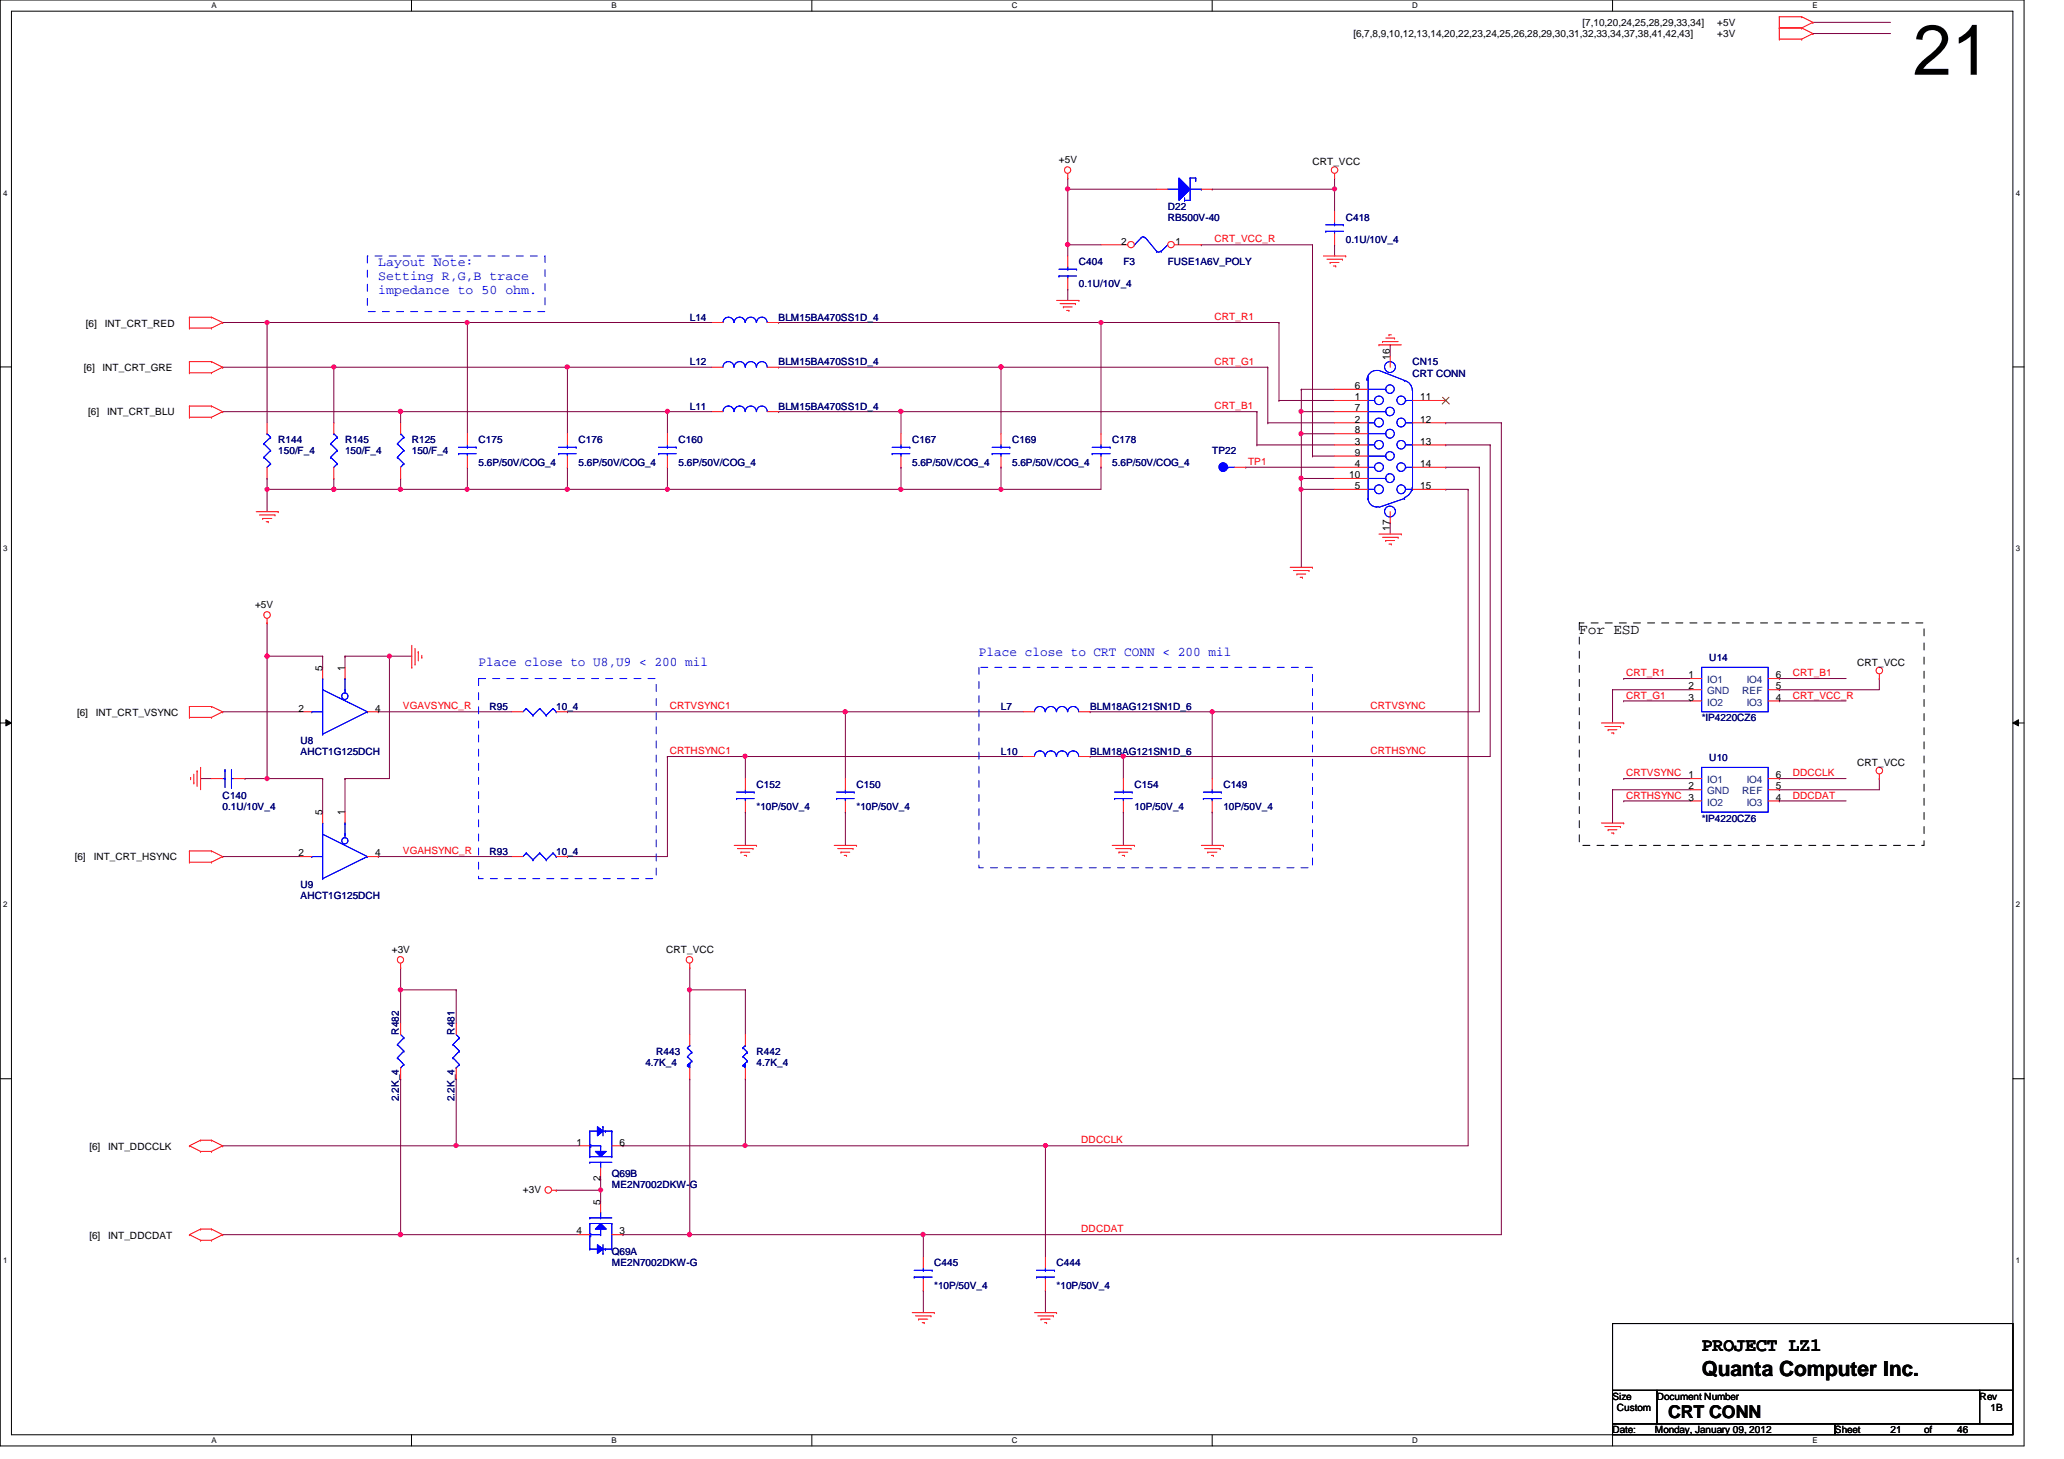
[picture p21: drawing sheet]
<svg xmlns="http://www.w3.org/2000/svg" width="297mm" height="210mm" viewBox="0 0 297 210" stroke-linecap="round" stroke-linejoin="round" font-family="sans-serif">
<defs><g id="words">
<text font-size="10.2" x="275.3" y="10.8">21</text>
<text font-size="3" x="244.9" y="198">Quanta Computer Inc.</text>
<text font-size="2.7" x="244.9" y="194.3">PROJECT LZ1</text>
<text font-size="2.5" x="240.1" y="204">CRT CONN</text>
<text font-size="2.1" x="227.3" y="91.2">For ESD</text>
<g font-size="1.9" fill="#00f">
<text x="54.4" y="38.3">Layout Note:</text>
<text x="54.4" y="40.3">Setting R,G,B trace</text>
<text x="54.4" y="42.3">impedance to 50 ohm.</text>
<text x="68.9" y="95.9">Place close to U8,U9 &lt; 200 mil</text>
<text x="140.9" y="94.3">Place close to CRT CONN &lt; 200 mil</text>
</g>
<g font-size="1.4">
<text x="194.8" y="5.4">[6,7,8,9,10,12,13,14,20,22,23,24,25,26,28,29,30,31,32,33,34,37,38,41,42,43]</text>
<text x="227.8" y="3.8">[7,10,20,24,25,28,29,33,34]</text>
<text x="247.1" y="3.8">+5V</text>
<text x="247.1" y="5.4">+3V</text>
<text x="152.4" y="23.5">+5V</text>
<text x="188.9" y="23.7">CRT_VCC</text>
<text x="161.4" y="35.2">2</text>
<text x="169.2" y="35.2">1</text>
<text x="12.4" y="47">[6]</text>
<text x="15.1" y="47">INT_CRT_RED</text>
<text x="12.1" y="53.4">[6]</text>
<text x="14.8" y="53.4">INT_CRT_GRE</text>
<text x="200" y="51.7" transform="rotate(-90 200 51.7)">16</text>
<text x="12.7" y="59.8">[6]</text>
<text x="15.4" y="59.8">INT_CRT_BLU</text>
<text x="195" y="57.6">1</text>
<text x="195" y="56">6</text>
<text x="195" y="59.2">7</text>
<text x="204.4" y="57.6">11</text>
<text x="195" y="60.8">2</text>
<text x="195" y="64">3</text>
<text x="195" y="62.4">8</text>
<text x="195" y="65.6">9</text>
<text x="204.4" y="64">13</text>
<text x="204.4" y="60.8">12</text>
<text x="194.2" y="68.8">10</text>
<text x="195" y="67.2">4</text>
<text x="195" y="70.4">5</text>
<text x="204.4" y="70.4">15</text>
<text x="204.4" y="67.2">14</text>
<text x="200" y="76.3" transform="rotate(-90 200 76.3)">17</text>
<text x="36.7" y="87.5">+5V</text>
<text x="267.3" y="95.8">CRT_VCC</text>
<text x="46.4" y="96.5" transform="rotate(-90 46.4 96.5)">5</text>
<text x="49.6" y="96.5" transform="rotate(-90 49.6 96.5)">1</text>
<text x="243" y="97.6">1</text>
<text x="243" y="100.8">3</text>
<text x="243" y="99.2">2</text>
<text x="255.6" y="100.8">4</text>
<text x="255.6" y="97.6">6</text>
<text x="255.6" y="99.2">5</text>
<text x="11.1" y="103">[6]</text>
<text x="13.8" y="103">INT_CRT_VSYNC</text>
<text x="43" y="102.4">2</text>
<text x="54" y="102.4">4</text>
<text x="243" y="112">1</text>
<text x="243" y="113.6">2</text>
<text x="255.6" y="112">6</text>
<text x="255.6" y="113.6">5</text>
<text x="267.3" y="110.2">CRT_VCC</text>
<text x="46.4" y="117.3" transform="rotate(-90 46.4 117.3)">5</text>
<text x="49.6" y="117.3" transform="rotate(-90 49.6 117.3)">1</text>
<text x="255.6" y="115.2">4</text>
<text x="10.7" y="123.8">[6]</text>
<text x="13.5" y="123.8">INT_CRT_HSYNC</text>
<text x="43" y="123.2">2</text>
<text x="54" y="123.2">4</text>
<text x="56.4" y="137.1">+3V</text>
<text x="95.9" y="137.1">CRT_VCC</text>
<text x="12.9" y="165.4">[6]</text>
<text x="15.6" y="165.4">INT_DDCCLK</text>
<text x="83" y="164.8">1</text>
<text x="89.2" y="164.8">6</text>
<text x="75.3" y="171.6">+3V</text>
<text x="86.4" y="173.3" transform="rotate(-90 86.4 173.3)">5</text>
<text x="86.4" y="169.9" transform="rotate(-90 86.4 169.9)">2</text>
<text x="12.9" y="178.2">[6]</text>
<text x="15.6" y="178.2">INT_DDCDAT</text>
<text x="83" y="177.6">4</text>
<text x="89.2" y="177.6">3</text>
<text x="232.1" y="201.4">Size</text>
<text x="232.7" y="203">Custom</text>
<text x="238.5" y="201.4">Document Number</text>
<text x="284.9" y="201.4">Rev</text>
<text x="286.5" y="203">1B</text>
<text x="232.1" y="206.2">Date:</text>
<text x="238.2" y="206.2">Monday, January 09, 2012</text>
<text x="264.1" y="206.2">Sheet</text>
<text x="272.1" y="206.2">21</text>
<text x="276.9" y="206.2">of</text>
<text x="281.7" y="206.2">46</text>
</g>
<g font-size="1.4" fill="#000080">
<text x="168.1" y="30.2">D22</text>
<text x="168.1" y="31.7">RB500V-40</text>
<text x="193.7" y="31.7">C418</text>
<text x="193.7" y="35">0.1U/10V_4</text>
<text x="155.3" y="38.2">C404</text>
<text x="155.3" y="41.4">0.1U/10V_4</text>
<text x="161.7" y="38.2">F3</text>
<text x="168.1" y="38.2">FUSE1A6V_POLY</text>
<text x="99.3" y="46.2">L14</text>
<text x="112.1" y="46.2">BLM15BA470SS1D_4</text>
<text x="99.3" y="52.6">L12</text>
<text x="112.1" y="52.6">BLM15BA470SS1D_4</text>
<text x="203.3" y="52.6">CN15</text>
<text x="99.3" y="59">L11</text>
<text x="112.1" y="59">BLM15BA470SS1D_4</text>
<text x="203.3" y="54.2">CRT CONN</text>
<text x="40" y="63.8">R144</text>
<text x="40" y="65.4">150/F_4</text>
<text x="49.7" y="63.8">R145</text>
<text x="49.7" y="65.4">150/F_4</text>
<text x="59.3" y="63.8">R125</text>
<text x="59.3" y="65.4">150/F_4</text>
<text x="68.9" y="63.8">C175</text>
<text x="83.3" y="63.8">C176</text>
<text x="97.7" y="63.8">C160</text>
<text x="131.3" y="63.8">C167</text>
<text x="145.7" y="63.8">C169</text>
<text x="160.1" y="63.8">C178</text>
<text x="174.5" y="65.4">TP22</text>
<text x="68.9" y="67">5.6P/50V/COG_4</text>
<text x="83.3" y="67">5.6P/50V/COG_4</text>
<text x="97.7" y="67">5.6P/50V/COG_4</text>
<text x="131.3" y="67">5.6P/50V/COG_4</text>
<text x="145.7" y="67">5.6P/50V/COG_4</text>
<text x="160.1" y="67">5.6P/50V/COG_4</text>
<text x="246" y="95.1">U14</text>
<text x="43.3" y="107">U8</text>
<text x="70.4" y="102.2">R95</text>
<text x="80" y="102.2">10_4</text>
<text x="144.1" y="102.2">L7</text>
<text x="156.9" y="102.2">BLM18AG121SN1D_6</text>
<text x="244.9" y="103.8">*IP4220CZ6</text>
<text x="43.3" y="108.6">AHCT1G125DCH</text>
<text x="108.9" y="113.4">C152</text>
<text x="123.3" y="113.4">C150</text>
<text x="144.1" y="108.6">L10</text>
<text x="156.9" y="108.6">BLM18AG121SN1D_6</text>
<text x="163.3" y="113.4">C154</text>
<text x="176.1" y="113.4">C149</text>
<text x="246" y="109.5">U10</text>
<text x="32" y="115">C140</text>
<text x="32" y="116.6">0.1U/10V_4</text>
<text x="108.9" y="116.6">*10P/50V_4</text>
<text x="123.3" y="116.6">*10P/50V_4</text>
<text x="163.3" y="116.6">10P/50V_4</text>
<text x="176.1" y="116.6">10P/50V_4</text>
<text x="244.9" y="118.2">*IP4220CZ6</text>
<text x="70.4" y="123">R93</text>
<text x="80" y="123">10_4</text>
<text x="43.3" y="127.8">U9</text>
<text x="43.3" y="129.4">AHCT1G125DCH</text>
<text x="57.4" y="148.8" transform="rotate(-90 57.4 148.8)">R482</text>
<text x="65.4" y="148.8" transform="rotate(-90 65.4 148.8)">R481</text>
<text x="92.9" y="153.4">4.7K_4</text>
<text x="94.4" y="151.8">R443</text>
<text x="108.9" y="151.8">R442</text>
<text x="108.9" y="153.4">4.7K_4</text>
<text x="57.4" y="158.4" transform="rotate(-90 57.4 158.4)">2.2K_4</text>
<text x="65.4" y="158.4" transform="rotate(-90 65.4 158.4)">2.2K_4</text>
<text x="88.1" y="169.4">Q69B</text>
<text x="88.1" y="171">ME2N7002DKW-G</text>
<text x="88.1" y="180.6">Q69A</text>
<text x="88.1" y="182.2">ME2N7002DKW-G</text>
<text x="134.4" y="182.2">C445</text>
<text x="134.4" y="185.4">*10P/50V_4</text>
<text x="152.1" y="182.2">C444</text>
<text x="152.1" y="185.4">*10P/50V_4</text>
</g>
<g font-size="1.4" fill="#f00">
<text x="174.8" y="34.9">CRT_VCC_R</text>
<text x="174.8" y="46.1">CRT_R1</text>
<text x="174.8" y="52.5">CRT_G1</text>
<text x="174.8" y="58.9">CRT_B1</text>
<text x="179.6" y="66.9">TP1</text>
<text x="234" y="100.5">CRT_G1</text>
<text x="234" y="97.3">CRT_R1</text>
<text x="258" y="97.3">CRT_B1</text>
<text x="258" y="100.5">CRT_VCC_R</text>
<text x="58" y="102.1">VGAVSYNC_R</text>
<text x="96.4" y="102.1">CRTVSYNC1</text>
<text x="197.2" y="102.1">CRTVSYNC</text>
<text x="96.4" y="108.5">CRTHSYNC1</text>
<text x="197.2" y="108.5">CRTHSYNC</text>
<text x="234" y="111.7">CRTVSYNC</text>
<text x="258" y="111.7">DDCCLK</text>
<text x="234" y="114.9">CRTHSYNC 3</text>
<text x="258" y="114.9">DDCDAT</text>
<text x="58" y="122.9">VGAHSYNC_R</text>
<text x="155.6" y="164.5">DDCCLK</text>
<text x="155.6" y="177.3">DDCDAT</text>
</g>
<g font-size="1.4" fill="#004080">
<text x="245.7" y="98.3">IO1</text>
<text x="245.7" y="101.5">IO2</text>
<text x="245.7" y="99.9">GND</text>
<text x="250.7" y="99.9">REF</text>
<text x="251.4" y="101.5">IO3</text>
<text x="251.4" y="98.3">IO4</text>
<text x="245.7" y="112.7">IO1</text>
<text x="251.4" y="112.7">IO4</text>
<text x="245.7" y="115.9">IO2</text>
<text x="245.7" y="114.3">GND</text>
<text x="250.7" y="114.3">REF</text>
<text x="251.4" y="115.9">IO3</text>
</g>
<g font-size="1.1">
<text x="30.4" y="1.1">A</text>
<text x="88" y="1.1">B</text>
<text x="145.6" y="1.1">C</text>
<text x="203.2" y="1.1">D</text>
<text x="260.9" y="1.1">E</text>
<text x=".5" y="28.2">4</text>
<text x="290.1" y="28.2">4</text>
<text x=".5" y="79.3">3</text>
<text x="290.1" y="79.3">3</text>
<text x=".5" y="130.6">2</text>
<text x="290.1" y="130.6">2</text>
<text x=".5" y="181.7">1</text>
<text x="290.1" y="181.7">1</text>
<text x="30.4" y="207.6">A</text>
<text x="88" y="207.6">B</text>
<text x="145.6" y="207.6">C</text>
<text x="203.2" y="207.6">D</text>
<text x="260.9" y="207.6">E</text>
</g>
</g></defs>
<path d="M0 0h291.3v208h-291.3zM1.6 1.6h288.1v204.8h-288.1z" fill="none" stroke="#000" stroke-width=".14"/>
<g fill="#fff">
<path d="M30.4 .2h.8v1.2h-.8z"/>
<path d="M30.4 206.6h.8v1.2h-.8z"/>
</g>
<path d="M59.2 0v1.6M59.2 206.4v1.6" fill="none" stroke="#000" stroke-width=".14"/>
<g fill="#fff">
<path d="M88 .2h.7v1.2h-.7z"/>
<path d="M88 206.6h.7v1.2h-.7z"/>
</g>
<path d="M116.8 0v1.6M116.8 206.4v1.6" fill="none" stroke="#000" stroke-width=".14"/>
<g fill="#fff">
<path d="M145.6 .2h.8v1.2h-.8z"/>
<path d="M145.6 206.6h.8v1.2h-.8z"/>
</g>
<path d="M174.5 0v1.6M174.5 206.4v1.6" fill="none" stroke="#000" stroke-width=".14"/>
<g fill="#fff">
<path d="M203.2 .2h.8v1.2h-.8z"/>
<path d="M203.2 206.6h.8v1.2h-.8z"/>
</g>
<path d="M232.1 0v1.6M232.1 206.4v1.6" fill="none" stroke="#000" stroke-width=".14"/>
<g fill="#fff">
<path d="M260.9 .2h.7v1.2h-.7z"/>
<path d="M260.9 206.6h.7v1.2h-.7z"/>
<path d="M.5 27.2h.6v1.2h-.6z"/>
<path d="M290.1 27.2h.6v1.2h-.6z"/>
<path d="M.5 78.4h.6v1.1h-.6z"/>
<path d="M290.1 78.4h.6v1.1h-.6z"/>
</g>
<path d="M0 52.8h1.6M289.7 52.8h1.6" fill="none" stroke="#000" stroke-width=".14"/>
<g fill="#fff">
<path d="M.5 129.6h.6v1.2h-.6z"/>
<path d="M290.1 129.6h.6v1.2h-.6z"/>
</g>
<path d="M0 104h1.6M.8 103.5l.8 .5-.8 .4zM289.7 104l.8-.5v.9zM289.7 104h1.6" fill="none" stroke="#000" stroke-width=".14"/>
<path d="M.8 103.5l.8 .5-.8 .4zM289.7 104l.8-.5v.9z" fill="#000"/>
<g fill="#fff">
<path d="M.5 180.8h.6v1.1h-.6z"/>
<path d="M290.1 180.8h.6v1.1h-.6z"/>
</g>
<path d="M0 155.2h1.6M289.7 155.2h1.6" fill="none" stroke="#000" stroke-width=".14"/>
<g fill="none" stroke="#800040" stroke-width=".14">
<path d="M112.1 52.8h.1M112.1 52.8h32M182.5 52.8h.1M182.5 52.8v8M38.4 68.8h.1M38.4 68.8v1.6M57.7 70.4h.1M57.7 70.4h9.6M129.7 67.2h.1M129.7 67.2v3.2M99.3 155.2h.1M99.3 155.2v22.4"/>
<path d="M107.3 142.4h.1M107.3 142.4v6.4M89.7 164.8h.1M89.7 164.8h17.6"/>
</g>
<circle cx="57.6" cy="70.4" r=".31" fill="#f0f"/>
<circle cx="57.6" cy="70.4" r=".31" fill="none" stroke="#f0f" stroke-width=".14"/>
<path d="M129.7 59.2h.1M129.7 59.2h51.2M180.9 59.2h.1M180.9 59.2v4.8M187.3 56h.1M187.3 56h4.8" fill="none" stroke="#800040" stroke-width=".14"/>
<circle cx="129.6" cy="59.2" r=".31" fill="#f0f"/>
<circle cx="129.6" cy="59.2" r=".31" fill="none" stroke="#f0f" stroke-width=".14"/>
<g fill="none" stroke="#800040" stroke-width=".14">
<path d="M112.1 46.4h.1M112.1 46.4h72M158.5 46.4h.1M48 68.8h.1M48 68.8v1.6M57.7 68.8h.1M57.7 68.8v1.6M67.3 67.2h.1M67.3 67.2v3.2M81.7 70.4h.1M96.1 67.2h.1M96.1 67.2v3.2h-14.4"/>
<path d="M144.1 67.2h.1M144.1 67.2v3.2M158.5 67.2h.1M158.5 67.2v3.2M180.9 64h.1M180.9 64h11.2M187.3 70.4h.1M187.3 70.4v11.2M89.7 177.6h.1M89.7 177.6h9.6"/>
</g>
<circle cx="187.2" cy="70.4" r=".3" fill="#f0f"/>
<circle cx="187.2" cy="70.4" r=".3" fill="none" stroke="#f0f" stroke-width=".14"/>
<path d="M67.3 70.4h.1M67.3 70.4h14.4" fill="none" stroke="#800040" stroke-width=".14"/>
<circle cx="67.2" cy="70.4" r=".3" fill="#f0f"/>
<circle cx="67.2" cy="70.4" r=".3" fill="none" stroke="#f0f" stroke-width=".14"/>
<path d="M158.5 46.4h.1M158.5 46.4v16" fill="none" stroke="#800040" stroke-width=".14"/>
<circle cx="158.5" cy="46.4" r=".3" fill="#f0f"/>
<circle cx="158.5" cy="46.4" r=".3" fill="none" stroke="#f0f" stroke-width=".14"/>
<path d="M67.3 46.4h.1M67.3 46.4h35.1" fill="none" stroke="#800040" stroke-width=".14"/>
<circle cx="67.2" cy="46.4" r=".3" fill="#f0f"/>
<circle cx="67.2" cy="46.4" r=".3" fill="none" stroke="#f0f" stroke-width=".14"/>
<path d="M144.1 52.8h.1M144.1 52.8v9.6" fill="none" stroke="#800040" stroke-width=".14"/>
<circle cx="144.1" cy="52.8" r=".3" fill="#f0f"/>
<circle cx="144.1" cy="52.8" r=".3" fill="none" stroke="#f0f" stroke-width=".14"/>
<path d="M81.7 52.8h.1M81.7 52.8h20.7" fill="none" stroke="#800040" stroke-width=".14"/>
<circle cx="81.6" cy="52.8" r=".31" fill="#f0f"/>
<circle cx="81.6" cy="52.8" r=".31" fill="none" stroke="#f0f" stroke-width=".14"/>
<path d="M96.1 59.2h.1M96.1 59.2h6.3M129.7 59.2h.1M129.7 59.2v3.2" fill="none" stroke="#800040" stroke-width=".14"/>
<circle cx="96.1" cy="59.2" r=".3" fill="#f0f"/>
<circle cx="96.1" cy="59.2" r=".3" fill="none" stroke="#f0f" stroke-width=".14"/>
<path d="M144.1 52.8h.1M144.1 52.8h38.4" fill="none" stroke="#800040" stroke-width=".14"/>
<circle cx="144.1" cy="52.8" r=".3" fill="#f0f"/>
<circle cx="144.1" cy="52.8" r=".3" fill="none" stroke="#f0f" stroke-width=".14"/>
<path d="M38.4 70.4h.1M38.4 70.4v3.2M48 70.4h.1M48 70.4h9.7" fill="none" stroke="#800040" stroke-width=".14"/>
<circle cx="48" cy="70.4" r=".3" fill="#f0f"/>
<circle cx="48" cy="70.4" r=".3" fill="none" stroke="#f0f" stroke-width=".14"/>
<path d="M112.1 59.2h.1M112.1 59.2h17.6M99.3 142.4h.1M99.3 142.4v6.4M86.4 171.2h.1M86.4 169.6h.1M86.4 169.6v3.2" fill="none" stroke="#800040" stroke-width=".14"/>
<circle cx="86.4" cy="171.2" r=".3" fill="#f0f"/>
<circle cx="86.4" cy="171.2" r=".3" fill="none" stroke="#f0f" stroke-width=".14"/>
<path d="M99.3 139.2h.1M99.3 139.2v3.2M99.3 142.4h.1M99.3 142.4h8" fill="none" stroke="#800040" stroke-width=".14"/>
<circle cx="99.2" cy="142.4" r=".3" fill="#f0f"/>
<circle cx="99.2" cy="142.4" r=".3" fill="none" stroke="#f0f" stroke-width=".14"/>
<path d="M129.7 70.4h.1M129.7 70.4h28.8M144.1 70.4h.1" fill="none" stroke="#800040" stroke-width=".14"/>
<circle cx="144.1" cy="70.4" r=".3" fill="#f0f"/>
<circle cx="144.1" cy="70.4" r=".3" fill="none" stroke="#f0f" stroke-width=".14"/>
<circle cx="129.6" cy="70.4" r=".31" fill="#f0f"/>
<circle cx="129.6" cy="70.4" r=".31" fill="none" stroke="#f0f" stroke-width=".14"/>
<path d="M96.1 70.4h.1M96.1 70.4h33.6" fill="none" stroke="#800040" stroke-width=".14"/>
<circle cx="96.1" cy="70.4" r=".3" fill="#f0f"/>
<circle cx="96.1" cy="70.4" r=".3" fill="none" stroke="#f0f" stroke-width=".14"/>
<path d="M38.4 70.4h.1M38.4 70.4h9.6M80 171.2h.1M80 171.2h6.4" fill="none" stroke="#800040" stroke-width=".14"/>
<circle cx="48" cy="70.4" r=".3" fill="#f0f"/>
<circle cx="48" cy="70.4" r=".3" fill="none" stroke="#f0f" stroke-width=".14"/>
<circle cx="38.4" cy="70.4" r=".3" fill="#f0f"/>
<circle cx="38.4" cy="70.4" r=".3" fill="none" stroke="#f0f" stroke-width=".14"/>
<path d="M187.3 59.2h.1M187.3 56h.1M187.3 59.2h4.8M187.3 56v6.4M187.3 62.4h.1M187.3 62.4h4.8" fill="none" stroke="#800040" stroke-width=".14"/>
<circle cx="187.2" cy="59.2" r=".3" fill="#f0f"/>
<circle cx="187.2" cy="59.2" r=".3" fill="none" stroke="#f0f" stroke-width=".14"/>
<path d="M187.3 68.8h.1M187.3 62.4h.1M187.3 68.8h4.8M187.3 62.4v6.4" fill="none" stroke="#800040" stroke-width=".14"/>
<circle cx="187.2" cy="62.4" r=".3" fill="#f0f"/>
<circle cx="187.2" cy="62.4" r=".3" fill="none" stroke="#f0f" stroke-width=".14"/>
<path d="M187.3 70.4h.1M187.3 68.8h.1M187.3 70.4h4.8M187.3 68.8v1.6" fill="none" stroke="#800040" stroke-width=".14"/>
<circle cx="187.2" cy="68.8" r=".3" fill="#f0f"/>
<circle cx="187.2" cy="68.8" r=".3" fill="none" stroke="#f0f" stroke-width=".14"/>
<g fill="none" stroke="#800040" stroke-width=".14">
<path d="M172.9 35.2h.1M172.9 35.2h16M174.5 27.2h.1M174.5 27.2h17.6M188.9 35.2h.1M188.9 35.2v30.4M192.1 35.2h.1M192.1 27.2h.1M192.1 27.2v3.2M192.1 35.2v1.6M200.1 49.6h.1M200.1 49.6v1.6"/>
<path d="M200.1 75.2h.1M200.1 75.2v1.6"/>
</g>
<circle cx="192.1" cy="27.2" r=".3" fill="#f0f"/>
<circle cx="192.1" cy="27.2" r=".3" fill="none" stroke="#f0f" stroke-width=".14"/>
<path d="M153.7 27.2h.1M153.7 27.2h12.8M153.7 27.2v8" fill="none" stroke="#800040" stroke-width=".14"/>
<circle cx="153.7" cy="35.2" r=".31" fill="#f0f"/>
<circle cx="153.7" cy="35.2" r=".31" fill="none" stroke="#f0f" stroke-width=".14"/>
<circle cx="153.7" cy="27.2" r=".31" fill="#f0f"/>
<circle cx="153.7" cy="27.2" r=".31" fill="none" stroke="#f0f" stroke-width=".14"/>
<g fill="none" stroke="#800040" stroke-width=".14">
<path d="M153.7 35.2h.1M153.7 35.2h4.8M192.1 25.6h.1M192.1 25.6v1.6M32 46.4h.1M32 52.8h.1M32 59.2h.1M32 46.4h35.3M32 52.8h16M32 59.2h25.7M38.4 46.4h.1M38.4 46.4v14.4"/>
<path d="M48 52.8h.1M48 52.8v8M57.7 59.2h.1M57.7 59.2v1.6M67.3 46.4h.1M67.3 46.4v16M184.1 57.6h.1M184.1 46.4h.1M184.1 57.6h8M184.1 46.4v11.2M188.9 65.6h.1M188.9 65.6h3.2"/>
</g>
<circle cx="38.4" cy="46.4" r=".3" fill="#f0f"/>
<circle cx="38.4" cy="46.4" r=".3" fill="none" stroke="#f0f" stroke-width=".14"/>
<path d="M48 52.8h.1M48 52.8h33.7M81.7 52.8h.1M81.7 52.8v9.6" fill="none" stroke="#800040" stroke-width=".14"/>
<circle cx="48" cy="52.8" r=".3" fill="#f0f"/>
<circle cx="48" cy="52.8" r=".3" fill="none" stroke="#f0f" stroke-width=".14"/>
<path d="M57.7 59.2h.1M57.7 59.2h38.4M96.1 59.2h.1M96.1 59.2v3.2" fill="none" stroke="#800040" stroke-width=".14"/>
<circle cx="57.6" cy="59.2" r=".31" fill="#f0f"/>
<circle cx="57.6" cy="59.2" r=".31" fill="none" stroke="#f0f" stroke-width=".14"/>
<g fill="none" stroke="#800040" stroke-width=".14">
<path d="M179.3 67.2h.1M179.3 67.2h12.8M182.5 60.8h.1M182.5 60.8h9.6M81.7 102.4h.1M81.7 102.4h65.6M107.3 116.8h.1M107.3 116.8v4.8M121.7 102.4h.1M121.7 116.8h.1M121.7 102.4v9.6M121.7 116.8v4.8"/>
<path d="M161.7 116.8h.1M161.7 116.8v4.8M174.5 102.4h.1M174.5 116.8h.1M174.5 102.4h38.4M174.5 116.8v4.8M107.3 155.2h.1M107.3 155.2v9.6"/>
</g>
<circle cx="121.6" cy="102.4" r=".31" fill="#f0f"/>
<circle cx="121.6" cy="102.4" r=".31" fill="none" stroke="#f0f" stroke-width=".14"/>
<path d="M107.3 108.8h.1M107.3 108.8v3.2M161.7 108.8h.1M161.7 108.8h52.8" fill="none" stroke="#800040" stroke-width=".14"/>
<circle cx="161.7" cy="108.8" r=".31" fill="#f0f"/>
<circle cx="161.7" cy="108.8" r=".31" fill="none" stroke="#f0f" stroke-width=".14"/>
<path d="M38.4 89.6h.1M38.4 94.4h.1M38.4 89.6v4.8M38.4 94.4h8M49.7 94.4h.1M49.7 94.4h6.3" fill="none" stroke="#800040" stroke-width=".14"/>
<circle cx="38.4" cy="94.4" r=".3" fill="#f0f"/>
<circle cx="38.4" cy="94.4" r=".3" fill="none" stroke="#f0f" stroke-width=".14"/>
<g fill="none" stroke="#800040" stroke-width=".14">
<path d="M46.4 94.4h.1M46.4 94.4v1.6M49.7 94.4h.1M49.7 94.4v1.6M56 94.4h.1M56 94.4v17.6h-6.3M56 94.4h3.3M35.3 112h.1M35.3 112h3.1M49.7 112h.1M54.4 102.4h.1M54.4 102.4h19.3"/>
<path d="M54.4 123.2h.1M54.4 123.2h19.3"/>
</g>
<circle cx="56" cy="94.4" r=".3" fill="#f0f"/>
<circle cx="56" cy="94.4" r=".3" fill="none" stroke="#f0f" stroke-width=".14"/>
<path d="M38.4 94.4h.1M38.4 94.4v17.6" fill="none" stroke="#800040" stroke-width=".14"/>
<circle cx="38.4" cy="112" r=".3" fill="#f0f"/>
<circle cx="38.4" cy="112" r=".3" fill="none" stroke="#f0f" stroke-width=".14"/>
<circle cx="38.4" cy="94.4" r=".3" fill="#f0f"/>
<circle cx="38.4" cy="94.4" r=".3" fill="none" stroke="#f0f" stroke-width=".14"/>
<g fill="none" stroke="#800040" stroke-width=".14">
<path d="M28.9 112h.1M28.9 112h1.5M32 102.4h.1M32 102.4h11.3M38.4 112h.1M38.4 112h8M46.4 112h.1M46.4 112v4.8M49.7 112h.1M49.7 112v4.8M96.1 108.8h.1M96.1 108.8v14.4h-14.4"/>
<path d="M96.1 108.8h11.2M32 123.2h.1M32 123.2h11.3M81.7 123.2h.1M132.9 177.6h.1M132.9 177.6v3.2M150.4 164.8h.1M150.4 164.8v16M150.4 164.8h60.9M132.9 185.6h.1M132.9 185.6v3.2M150.4 185.6h.1"/>
<path d="M150.4 185.6v3.2"/>
</g>
<circle cx="150.5" cy="164.8" r=".3" fill="#f0f"/>
<circle cx="150.5" cy="164.8" r=".3" fill="none" stroke="#f0f" stroke-width=".14"/>
<path d="M132.9 177.6h.1M132.9 177.6h83.2" fill="none" stroke="#800040" stroke-width=".14"/>
<circle cx="132.8" cy="177.6" r=".31" fill="#f0f"/>
<circle cx="132.8" cy="177.6" r=".31" fill="none" stroke="#f0f" stroke-width=".14"/>
<g fill="none" stroke="#800040" stroke-width=".14">
<path d="M208.1 70.4h.1M208.1 60.8h.1M208.1 70.4h3.2M208.1 60.8h8M211.3 70.4h.1M211.3 70.4v94.4M216.1 60.8h.1M216.1 60.8v116.8M156.9 108.8h.1M156.9 108.8h4.8M161.7 108.8h.1M161.7 108.8v3.2"/>
<path d="M174.5 102.4h.1M174.5 102.4v9.6"/>
</g>
<circle cx="174.5" cy="102.4" r=".3" fill="#f0f"/>
<circle cx="174.5" cy="102.4" r=".3" fill="none" stroke="#f0f" stroke-width=".14"/>
<path d="M208.1 67.2h.1M208.1 64h.1M208.1 67.2h4.8M208.1 64h6.4M212.9 67.2h.1M212.9 67.2v35.2M214.5 64h.1M214.5 64v44.8M156.9 102.4h.1M156.9 102.4h17.6M107.3 164.8h.1M107.3 164.8h43.1" fill="none" stroke="#800040" stroke-width=".14"/>
<circle cx="107.2" cy="164.8" r=".3" fill="#f0f"/>
<circle cx="107.2" cy="164.8" r=".3" fill="none" stroke="#f0f" stroke-width=".14"/>
<path d="M99.3 177.6h.1M99.3 177.6h33.6" fill="none" stroke="#800040" stroke-width=".14"/>
<circle cx="99.2" cy="177.6" r=".31" fill="#f0f"/>
<circle cx="99.2" cy="177.6" r=".31" fill="none" stroke="#f0f" stroke-width=".14"/>
<path d="M81.7 67.2h.1M81.7 67.2v3.2" fill="none" stroke="#800040" stroke-width=".14"/>
<circle cx="81.6" cy="70.4" r=".31" fill="#f0f"/>
<circle cx="81.6" cy="70.4" r=".31" fill="none" stroke="#f0f" stroke-width=".14"/>
<path d="M107.3 108.8h.1M107.3 108.8h40" fill="none" stroke="#800040" stroke-width=".14"/>
<circle cx="107.2" cy="108.8" r=".3" fill="#f0f"/>
<circle cx="107.2" cy="108.8" r=".3" fill="none" stroke="#f0f" stroke-width=".14"/>
<path d="M65.7 164.8h.1M65.7 164.8h17.6" fill="none" stroke="#800040" stroke-width=".14"/>
<circle cx="65.6" cy="164.8" r=".31" fill="#f0f"/>
<circle cx="65.6" cy="164.8" r=".31" fill="none" stroke="#f0f" stroke-width=".14"/>
<path d="M153.7 35.2h.1M153.7 35.2v1.6M57.7 142.4h.1M57.7 155.2h.1M57.7 142.4v4.8M57.7 155.2v22.4M65.7 142.4h.1M65.7 142.4v4.8M57.7 177.6h.1M57.7 177.6h25.6" fill="none" stroke="#800040" stroke-width=".14"/>
<circle cx="57.6" cy="177.6" r=".32" fill="#f0f"/>
<circle cx="57.6" cy="177.6" r=".32" fill="none" stroke="#f0f" stroke-width=".14"/>
<path d="M57.7 142.4h.1M57.7 142.4h8M65.7 155.2h.1M65.7 155.2v9.6" fill="none" stroke="#800040" stroke-width=".14"/>
<circle cx="57.6" cy="142.4" r=".31" fill="#f0f"/>
<circle cx="57.6" cy="142.4" r=".31" fill="none" stroke="#f0f" stroke-width=".14"/>
<g fill="none" stroke="#800040" stroke-width=".14">
<path d="M260.9 3.2h.1M260.9 4.8h.1M260.9 3.2h11.2M260.9 4.8h11.2M153.7 25.6h.1M153.7 25.6v1.6M153.7 41.6h.1M153.7 41.6v1.6M232.1 99.2h.1M232.1 99.2h11.2M232.1 99.2v4.8M233.7 97.6h.1"/>
<path d="M233.7 97.6h9.6M256.1 97.6h.1M256.1 99.2h.1M256.1 97.6h9.6M270.5 97.6h.1M270.5 97.6v1.6h-14.4M232.1 113.6h.1M232.1 113.6v4.8M232.1 113.6h11.2M233.7 100.8h.1M233.7 115.2h.1M233.7 112h.1"/>
<path d="M233.7 100.8h9.6M233.7 115.2h9.6M233.7 112h9.6M256.1 112h.1M256.1 115.2h.1M256.1 113.6h.1M256.1 100.8h.1M256.1 100.8h9.6M256.1 115.2h9.6M256.1 112h9.6M270.5 112h.1M270.5 112v1.6h-14.4"/>
<path d="M57.7 139.2h.1M57.7 139.2v3.2M32 177.6h.1M32 164.8h.1M32 177.6h25.7M32 164.8h33.7"/>
</g>
<g fill="none" stroke="#f00" stroke-width=".14">
<path d="M256.1 4h.1M256.1 2.4h.1M256.1 5.6h.1M256.1 2.4h3.2M256.1 4h3.2M256.1 2.4v3.2M256.1 5.6h3.2M259.3 2.4h.1M259.3 4h.1M259.3 5.6h.1M259.3 2.4l1.6 .8M259.3 4l1.6 .8"/>
<path d="M260.9 3.2h.1M260.9 4.8h.1M260.9 3.2l-1.6 .8M260.9 4.8l-1.6 .8M153.7 25.6h.1M153.7 25v.6M190.5 36.8h3.2M191 37.3h2.2M191.4 37.8h.1M191.4 37.8h1.3M191.9 38.3h.3M192.1 25.6h.1"/>
<path d="M192.1 25v.6M192.1 30.4v1.6M192.1 33.6v1.6M192.2 38.3h.1M193.2 37.3h.1M193.7 36.8h.1M27.3 53.6h.1M27.3 52h.1M27.3 47.2h.1M27.3 45.6h.1M27.3 58.4h.1M27.3 52h3.1"/>
<path d="M27.3 53.6h3.1M27.3 45.6v1.6M27.3 52v1.6M27.3 58.4v1.6M27.3 45.6h3.1M27.3 47.2h3.1M27.3 58.4h3.1M30.4 52h.1M30.4 53.6h.1M30.4 45.6h.1M30.4 47.2h.1M30.4 58.4h.1"/>
<path d="M30.4 52l1.6 .8M30.4 45.6l1.6 .8M30.4 58.4l1.6 .8M32 52.8h.1M32 46.4h.1M32 59.2h.1M32 52.8l-1.6 .8M32 46.4l-1.6 .8M32 59.2l-1.6 .8M152.1 43.2h3.2M152.6 43.7h2.2M153 44.2h.1"/>
<path d="M153 44.2h1.3M153.5 44.7h.3M153.8 44.7h.1M154.8 43.7h.1M155.3 43.2h.1M198.5 49.6h.1M198.5 49.6h3.2M199 49.1h.1M199 49.1h2.2M199.4 48.6h1.3M199.9 48.2h.1M199.9 48.2h.3"/>
<path d="M200.7 48.6h.1M27.3 60h.1M27.3 60h3.1M30.4 60h.1M36.9 73.6h3.1M37.3 74.1h2.3M37.8 74.6h.1M37.8 74.6h1.3M38.3 75.1h.3M38.6 75.1h.1M39.6 74.1h.1M40 73.6h.1"/>
<path d="M57.7 60.8v1.6M57.7 67.2v1.6M96.1 62.4v1.6M96.1 65.6v1.6M144.1 62.4v1.6M144.1 65.6v1.6M198.5 76.8h3.2M199 77.3h2.2M199.4 77.8h.1M199.4 77.8h1.3M199.9 78.3h.3M200.2 78.3h.1"/>
<path d="M201.2 77.3h.1M201.7 76.8h.1M38.4 89.6h.1M38.4 89v.6M59.3 96h.1M59.3 92.8v3.2M59.7 95.5h.1M59.7 93.3v2.2M60.2 93.8h.1M60.2 93.8v1.3M60.7 94.6h.1M60.7 94.3v.3"/>
<path d="M185.7 81.6h3.2M186.1 82.1h2.3M186.6 82.6h.1M186.6 82.6h1.3M187.1 83.1h.3M187.4 83.1h.1M188.4 82.1h.1M188.9 81.6h.1M243.3 97.6h1.6M243.3 99.2h1.6M254.5 97.6h1.6M254.5 99.2h1.6"/>
<path d="M270.5 97.6h.1M270.5 97v.6M27.3 103.2h.1M27.3 101.6h.1M27.3 101.6v1.6M27.3 101.6h3.1M27.3 103.2h3.1M27.4 111.8h.1M27.4 111.8v.4M27.9 112.6h.1M27.9 111.4v1.2M28.4 110.9h.1"/>
<path d="M28.4 110.9v2.3M28.9 110.4h.1M28.9 110.4v3.2M30.4 101.6h.1M30.4 103.2h.1M30.4 101.6l1.6 .8M32 102.4h.1M32 102.4l-1.6 .8M107.3 112v1.6M107.3 115.2v1.6M161.7 112v1.6M161.7 115.2v1.6"/>
<path d="M230.5 104h3.2M230.5 118.4h3.2M231 104.5h2.2M231 118.9h2.2M231.4 105h.1M231.4 119.4h.1M231.4 105h1.3M231.4 119.4h1.3M231.9 105.5h.3M231.9 119.8h.3M232.2 105.5h.1M232.2 119.8h.1"/>
<path d="M233.2 104.5h.1M233.2 118.9h.1M233.7 104h.1M233.7 118.4h.1M243.3 100.8h1.6M243.3 112h1.6M243.3 115.2h1.6M243.3 113.6h1.6M254.5 100.8h1.6M254.5 112h1.6M254.5 115.2h1.6M254.5 113.6h1.6"/>
<path d="M270.5 112h.1M270.5 111.4v.6M27.3 124h.1M27.3 122.4h.1M27.3 122.4v1.6M27.3 122.4h3.1M27.3 124h3.1M30.4 122.4h.1M30.4 124h.1M30.4 122.4l1.6 .8M32 123.2h.1M32 123.2l-1.6 .8"/>
<path d="M57.7 139.2h.1M57.7 138.6v.6M99.3 139.2h.1M99.3 138.6v.6M105.7 121.6h3.2M106.1 122.1h2.3M106.6 122.6h.1M106.6 122.6h1.3M107.1 123.1h.3M107.4 123.1h.1M108.4 122.1h.1M108.9 121.6h.1"/>
<path d="M120.1 121.6h3.2M120.6 122.1h2.2M121 122.6h.1M121 122.6h1.3M121.5 123.1h.3M121.8 123.1h.1M122.8 122.1h.1M123.3 121.6h.1M160.1 121.6h3.2M160.6 122.1h2.2M161 122.6h.1M161 122.6h1.3"/>
<path d="M161.5 123.1h.3M161.8 123.1h.1M162.8 122.1h.1M163.3 121.6h.1M172.9 121.6h3.2M173.4 122.1h2.2M173.8 122.6h.1M173.8 122.6h1.3M174.3 123.1h.3M174.6 123.1h.1M175.6 122.1h.1M176.1 121.6h.1"/>
<path d="M27.3 177.6h.1M27.3 164.8h.1M27.3 177.6l1.6 .8M27.3 164.8l1.6 .9M28.9 176.8h.1M28.9 178.4h.1M28.9 164h.1M28.9 165.7h.1M28.9 176.8h1.5M28.9 176.8l-1.6 .8M28.9 178.4h1.5M28.9 164h1.5"/>
<path d="M28.9 164l-1.6 .8M28.9 165.7h1.5M30.4 176.8h.1M30.4 178.4h.1M30.4 164h.1M30.4 165.7h.1M30.4 176.8l1.6 .8M30.4 164l1.6 .8M32 177.6h.1M32 164.8h.1M32 177.6l-1.6 .8M32 164.8l-1.6 .9"/>
<path d="M79.4 171.2h.6M80 171.2h.1M131.3 188.8h3.1M131.7 189.3h2.3M132.2 189.8h.1M132.2 189.8h1.3M132.7 190.3h.3M132.9 180.8v1.6M132.9 184v1.6M133 190.3h.1M134 189.3h.1M134.4 188.8h.1"/>
<path d="M148.9 188.8h3.2M149.3 189.3h2.3M149.8 189.8h.1M149.8 189.8h1.3M150.3 190.3h.3M150.4 180.8v1.6M150.4 184v1.6M150.6 190.3h.1M151.6 189.3h.1M152.1 188.8h.1"/>
<circle cx="153.6" cy="24.5" r=".46"/>
<circle cx="192.1" cy="24.5" r=".47"/>
<circle cx="38.4" cy="88.5" r=".47"/>
<circle cx="270.5" cy="96.5" r=".47"/>
<circle cx="270.5" cy="110.9" r=".47"/>
<circle cx="57.6" cy="138.1" r=".46"/>
<circle cx="99.2" cy="138.1" r=".47"/>
<circle cx="78.9" cy="171.2" r=".47"/>
</g>
<path d="M232.1 190.4h57.6v9.6h-57.6zM232.1 200h6.4v4.9h-6.4zM232.1 204.9h32v1.5h-32zM238.5 200h46.4v4.9h-46.4zM264.1 204.9h25.6v1.5h-25.6zM284.9 200h4.8v4.9h-4.8z" fill="none" stroke="#000" stroke-width=".14"/>
<path d="M52.9 36.8h25.5v8h-25.5zM68.9 97.6h25.5v28.8h-25.5zM140.9 96h48v28.8h-48z" fill="none" stroke="#00f" stroke-width=".14" stroke-dasharray="1 1 1 1 1 1 1 1"/>
<path d="M227.3 89.6h49.6v32h-49.6z" fill="none" stroke="#000" stroke-width=".14" stroke-dasharray="1 1 1 1 1 1 1 1"/>
<g fill="none" stroke="#00f" stroke-width=".14">
<path d="M190.8 33.3h.1M190.8 32.3h2.5M190.8 33.3h2.5M192.1 33.3h.1M192.1 32.3h.1M192.1 32v.3M192.1 33.3v.3M193.3 32.3h.1M57.2 65.8h.1M57.2 63.8h.1M57.2 65.8l.9 .9M57.2 63.8l.9 1"/>
<path d="M57.7 62.4h.1M57.7 62.4l.4 .5M58.1 66.7h.1M58.1 64.8h.1M58.1 62.9h.1M58.1 66.7l-.4 .5M58.1 64.8l-.9 1M58.1 62.9l-.9 .9M94.8 65.3h.1M94.8 65.3h2.5M94.8 64.3h2.5M96.1 64.3h.1"/>
<path d="M96.1 65.3h.1M96.1 64v.3M96.1 65.3v.3M97.3 64.3h.1M142.8 65.3h.1M142.8 65.3h2.5M142.8 64.3h2.5M144.1 64.3h.1M144.1 65.3h.1M144.1 64v.3M144.1 65.3v.3M145.3 64.3h.1"/>
<path d="M244.9 96h9.6v6.4h-9.6zM106 114.9h.1M106 114.9h2.5M106 114h2.5M107.3 114h.1M107.3 114.9h.1M107.3 113.6v.4M107.3 114.9v.3M108.5 114h.1M160.4 114.9h.1M160.4 114.9h2.5M160.4 114h2.5"/>
<path d="M161.7 114h.1M161.7 114.9h.1M161.7 113.6v.4M161.7 114.9v.3M162.9 114h.1M244.9 110.4h9.6v6.4h-9.6zM131.6 183.7h.1M131.6 183.7h2.6M131.6 182.8h2.6M132.9 182.8h.1M132.9 183.7h.1M132.9 182.4v.4"/>
<path d="M132.9 183.7v.3M134.2 182.8h.1M149.2 183.7h.1M149.2 183.7h2.6M149.2 182.8h2.6M150.4 182.8h.1M150.4 183.7h.1M150.4 182.4v.4M150.4 183.7v.3M151.8 182.8h.1"/>
</g>
<circle cx="176" cy="67.2" r=".62" fill="#00f"/>
<g fill="none" stroke="#00f" stroke-width=".14">
<path d="M176.7 67.2h.1M176.7 67.2h1"/>
<circle cx="176" cy="67.2" r=".62"/>
</g>
<circle cx="176" cy="67.2" r=".62" fill="#00f"/>
<g fill="none" stroke="#00f" stroke-width=".14">
<path d="M38 65.8h.1M38 63.8h.1M38 65.8l.9 .9M38 63.8l.9 1M38.4 62.4h.1M38.4 62.4l.5 .5M38.9 66.7h.1M38.9 64.8h.1M38.9 62.9h.1M38.9 66.7l-.5 .5M38.9 64.8l-.9 1M38.9 62.9l-.9 .9"/>
<path d="M47.6 65.8h.1M47.6 63.8h.1M47.6 65.8l1 .9M47.6 63.8l1 1M48 62.4h.1M48 62.4l.6 .5M48.6 66.7h.1M48.6 64.8h.1M48.6 62.9h.1M48.6 66.7l-.6 .5M48.6 64.8l-1 1M48.6 62.9l-1 .9"/>
<path d="M176.7 67.2h.1M176.7 67.2h1M106.9 153.3h.1M106.9 152h.1M106.9 150.7h.1M106.9 153.3l.4 .3M106.9 152l.7 .7M106.9 150.7l.7 .7M107.3 150.4h.1M107.3 150.4l-.4 .3M107.6 152.7h.1M107.6 151.4h.1"/>
<path d="M107.6 152.7l-.7 .6M107.6 151.4l-.7 .6"/>
<circle cx="176" cy="67.2" r=".62"/>
</g>
<path d="M38.4 60.8v1.6M38.4 67.2v1.6M48 60.8v1.6M48 67.2v1.6M177.7 67.2h1.6" fill="none" stroke="#f00" stroke-width=".14"/>
<path d="M106.9 153.3l.4-.3v.6l-.4-.3 .4-.3z" fill-rule="evenodd" fill="#00f"/>
<g fill="none" stroke="#00f" stroke-width=".14">
<path d="M106.9 153.3l.4-.3v.6l-.4-.3 .4-.3zM106.9 153.3h.1M106.9 152h.1M106.9 150.7h.1M106.9 153.3l.4 .3M106.9 152l.7 .7M106.9 150.7l.7 .7M107.3 150.4h.1M107.3 150.4l-.4 .3M107.6 152.7h.1M107.6 151.4h.1M107.6 152.7l-.7 .6"/>
<path d="M107.6 151.4l-.7 .6"/>
</g>
<path d="M106.9 153.3l.4-.3v.6l-.4-.3 .4-.3z" fill-rule="evenodd" fill="#00f"/>
<g fill="none" stroke="#00f" stroke-width=".14">
<path d="M104.1 46.4a.78 .78 0 0 1 .7-.8 .78 .78 0 0 1 .8 .8M105.7 46.4a.78 .78 0 0 1 .7-.8 .78 .78 0 0 1 .8 .8M107.3 46.4a.78 .78 0 0 1 .8-.8 .78 .78 0 0 1 .7 .8M108.9 46.4a.76 .76 0 0 1 .7-.8 .76 .76 0 0 1 .8 .8M196.9 56h2.5M196.9 57.6h.9M196.9 59.2h2.5M196.9 54.1v17.6M197.8 57.6h.1M198.4 53.3a1.45 1.45 0 0 0-1.7 1.4M198.5 53.3l3.6 1.4M199.4 56h.1"/>
<path d="M199.4 59.2h.1M202.1 54.7a1.43 1.43 0 0 1 1.1 1.5M202.1 54.7h.1M202.3 57.6h.1M202.3 57.6h1M203.3 56.2h.1M203.3 56.2v13.9M66 65.3h.1M66 65.3h2.5M66 64.3h2.5M67.3 64.3h.1M67.3 65.3h.1"/>
<path d="M67.3 64v.3M67.3 65.3v.3M68.5 64.3h.1M128.4 65.3h.1M128.4 65.3h2.5M128.4 64.3h2.5M129.7 64.3h.1M129.7 65.3h.1M129.7 64v.3M129.7 65.3v.3M130.9 64.3h.1M196.9 71.7h.1"/>
<path d="M196.9 71.7a1.22 1.22 0 0 0 1.5 1.2M196.9 60.8h.9M196.9 62.4h2.5M196.9 64h.9M196.9 67.2h.9M196.9 68.8h2.5M196.9 70.4h.9M196.9 65.6h2.5M197.8 60.8h.1M197.8 64h.1M197.8 67.2h.1M197.8 70.4h.1"/>
<path d="M199.4 62.4h.1M199.4 68.8h.1M199.4 65.6h.1M202.1 71.7h.1M202.1 71.7l-3.6 1.3M202.3 67.2h.1M202.3 60.8h1M202.3 64h1M202.3 67.2h1M202.3 70.4h1M203.2 70.1a1.69 1.69 0 0 1-1.1 1.5M203.3 70.4h.1"/>
<path d="M203.3 64h.1M203.3 60.8h.1M46.4 99.2h.1M46.4 97.6h.1M46.4 97.6v8M46.4 99.2l6.5 3.2M49.7 99.2h.1M49.7 97.6h.1M49.7 97.6v2.1M32 112h.4M32.4 112h.1M32.4 110.7h.1"/>
<path d="M32.4 110.7v2.6M33.3 113.3h.1M33.3 112h.1M33.3 112h.4M33.3 110.7v2.6M44.9 102.4h.1M44.9 102.4h1.5M46.4 105.6h.1M52.9 102.4h.1M52.9 102.4l-6.5 3.2M75.7 101.9h.1M75.7 101.9l-.4 .5"/>
<path d="M75.7 101.9l1 1M76.7 102.9h.1M77.7 101.9h.1M77.7 101.9l-1 1M77.7 101.9l.9 1M78.6 102.9h.1M79.6 101.9h.1M79.6 101.9l-1 1M79.6 101.9l.4 .5M80 102.4h.1M120.4 114.9h.1M120.4 114.9h2.5"/>
<path d="M120.4 114h2.5M121.7 114h.1M121.7 114.9h.1M121.7 113.6v.4M121.7 114.9v.3M122.9 114h.1M148.9 108.8a.76 .76 0 0 1 .7-.8 .76 .76 0 0 1 .8 .8M148.9 102.4a.76 .76 0 0 1 .7-.8 .76 .76 0 0 1 .8 .8M150.4 108.8a.78 .78 0 0 1 .8-.8 .78 .78 0 0 1 .8 .8M150.4 102.4a.78 .78 0 0 1 .8-.8 .78 .78 0 0 1 .8 .8M152.1 108.8a.78 .78 0 0 1 .7-.8 .78 .78 0 0 1 .8 .8M152.1 102.4a.78 .78 0 0 1 .7-.8 .78 .78 0 0 1 .8 .8"/>
<path d="M153.7 108.8a.78 .78 0 0 1 .7-.8 .78 .78 0 0 1 .8 .8M153.7 102.4a.78 .78 0 0 1 .7-.8 .78 .78 0 0 1 .8 .8M173.2 114.9h.1M173.2 114.9h2.6M173.2 114h2.6M174.5 114h.1M174.5 114.9h.1M174.5 113.6v.4M174.5 114.9v.3M175.8 114h.1M75.7 122.7h.1M75.7 122.7l-.4 .5"/>
<path d="M75.7 122.7l1 1M76.7 123.7h.1M77.7 122.7h.1M77.7 122.7l-1 1M77.7 122.7l.9 1M78.6 123.7h.1M79.6 122.7h.1M79.6 122.7l-1 1M79.6 122.7l.4 .5M80 123.2h.1M106.9 153.3l.4-.3v.6l-.4-.3 .4-.3z"/>
<circle cx="198.5" cy="57.6" r=".63"/>
<circle cx="200" cy="56" r=".62"/>
<circle cx="200" cy="59.2" r=".62"/>
<circle cx="200" cy="52.8" r=".78"/>
<circle cx="201.6" cy="57.6" r=".62"/>
<circle cx="198.5" cy="60.8" r=".64"/>
<circle cx="198.5" cy="70.4" r=".64"/>
<circle cx="198.5" cy="67.2" r=".63"/>
<circle cx="198.5" cy="64" r=".63"/>
<circle cx="200" cy="62.4" r=".63"/>
<circle cx="200" cy="68.8" r=".63"/>
<circle cx="200" cy="65.6" r=".62"/>
<circle cx="200" cy="73.6" r=".78"/>
<circle cx="201.6" cy="60.8" r=".63"/>
<circle cx="201.6" cy="70.4" r=".63"/>
<circle cx="201.6" cy="64" r=".62"/>
<circle cx="201.6" cy="67.2" r=".62"/>
<circle cx="49.6" cy="100.2" r=".46"/>
</g>
<g fill="none" stroke="#f00" stroke-width=".14">
<path d="M102.4 46.4h1.7M110.4 46.4h1.7M192.1 57.6h4.8M192.1 56h4.8M192.1 59.2h4.8M200.1 51.2v1.6M203.3 57.6h4.8M67.3 62.4v1.6M67.3 65.6v1.6M129.7 62.4v1.6M129.7 65.6v1.6M192.1 70.4h4.8"/>
<path d="M192.1 67.2h4.8M192.1 64h4.8M192.1 60.8h4.8M192.1 62.4h4.8M192.1 65.6h4.8M192.1 68.8h4.8M200.1 73.6v1.6M203.3 70.4h4.8M203.3 67.2h4.8M203.3 64h4.8M203.3 60.8h4.8M46.4 96v1.6"/>
<path d="M49.7 96v1.6M30.4 112h1.6M33.7 112h1.6M43.3 102.4h1.6M52.9 102.4h1.5M73.7 102.4h1.6M80 102.4h1.7M121.7 112v1.6M121.7 115.2v1.6M147.3 102.4h1.6M147.3 108.8h1.6M155.3 102.4h1.6"/>
<path d="M155.3 108.8h1.6M174.5 112v1.6M174.5 115.2v1.6M73.7 123.2h1.6M80 123.2h1.7M107.3 148.8v1.6M107.3 153.6v1.6"/>
</g>
<path d="M207.6 57.1l1 1M208.5 57.1l-.9 1" fill="none" stroke="#804000" stroke-width=".14"/>
<path d="M169.7 25.6l1.6 1.6-1.6 1.6z" fill="#00f"/>
<g fill="none" stroke="#00f" stroke-width=".14">
<path d="M168.1 27.2h1.6M169.7 25.6l1.6 1.6-1.6 1.6zM169.7 27.2h.1M170.5 28.8h.1M170.5 28.5h.1M170.5 28.5v.3M171.3 25.6h.1M171.3 25.6v3.2h-.8M171.3 27.2h1.6M171.3 25.6h.8M172.1 25.6h.1M172.1 26h.1"/>
<path d="M172.1 25.6v.4M172.9 27.2h.1"/>
</g>
<path d="M169.7 25.6l1.6 1.6-1.6 1.6z" fill="#00f"/>
<g fill="none" stroke="#00f" stroke-width=".14">
<path d="M168.1 27.2h1.6M169.7 25.6l1.6 1.6-1.6 1.6zM169.7 27.2h.1M170.5 28.8h.1M170.5 28.5h.1M170.5 28.5v.3M171.3 25.6h.1M171.3 25.6v3.2h-.8M171.3 27.2h1.6M171.3 25.6h.8M172.1 25.6h.1M172.1 26h.1"/>
<path d="M172.1 25.6v.4M172.9 27.2h.1M104.1 59.2a.78 .78 0 0 1 .7-.8 .78 .78 0 0 1 .8 .8M105.7 59.2a.78 .78 0 0 1 .7-.8 .78 .78 0 0 1 .8 .8M107.3 59.2a.78 .78 0 0 1 .8-.8 .78 .78 0 0 1 .7 .8M108.9 59.2a.76 .76 0 0 1 .7-.8 .76 .76 0 0 1 .8 .8M157.2 65.3h.1M157.2 65.3h2.6M157.2 64.3h2.6M158.5 64.3h.1M158.5 65.3h.1M158.5 64v.3"/>
<path d="M158.5 65.3v.3M159.8 64.3h.1M57.2 150.3h.1M57.2 152.2h.1M57.2 150.3l.9 .9M57.2 152.2l.9 1M57.7 153.6h.1M57.7 148.8l.4 .5M58.1 149.3h.1M58.1 151.2h.1M58.1 153.2h.1M58.1 149.3l-.9 1"/>
<path d="M58.1 151.2l-.9 1M58.1 153.2l-.4 .4"/>
</g>
<path d="M166.5 27.2h1.6M172.9 27.2h1.6M102.4 59.2h1.7M110.4 59.2h1.7M158.5 62.4v1.6M158.5 65.6v1.6M57.7 147.2v1.6M57.7 153.6v1.6" fill="none" stroke="#f00" stroke-width=".14"/>
<path d="M86.4 176l.8 .8h-1.5z" fill="#00f"/>
<path d="M86.4 176l.8 .8h-1.5z" fill="none" stroke="#00f" stroke-width=".14"/>
<path d="M86 179.1l.8 .6-.8 .6z" fill="#00f"/>
<g fill="none" stroke="#00f" stroke-width=".14">
<path d="M84.9 176h.1M84.9 177.6h.1M84.9 175.2h.1M84.9 179.7h.1M84.9 177.8h.1M84.9 176h3.1M84.9 176v3.7M84.9 177.6h1.5M84.9 175.2h3.1M84.9 179.7h1.1M84.9 177.5h.1M85 177.5h.1"/>
<path d="M85 177.8h.1M85 177.5v.3M86 179.1l.8 .6-.8 .6zM86 179.7h.1M86.4 177.6h.1M86.4 176.8h.1M86.4 175.2h.1M86.4 174.4v.8M86.4 176.8v.8M86.8 179.7h1.2M86.8 179.1v1.2M87.1 179.7h.1"/>
<path d="M88 176h.1M88 179.7h.1M88 176v3.7M86.8 180.3h.1"/>
</g>
<path d="M86.4 176l.8 .8h-1.5z" fill="#00f"/>
<path d="M86.4 176l.8 .8h-1.5z" fill="none" stroke="#00f" stroke-width=".14"/>
<path d="M86 179.1l.8 .6-.8 .6z" fill="#00f"/>
<g fill="none" stroke="#00f" stroke-width=".14">
<path d="M152.4 39.7h.1M152.4 38.7h2.5M152.4 39.7h2.5M153.7 39.7h.1M153.7 38.7h.1M153.7 38.4v.3M153.7 39.7v.3M154.9 38.7h.1M65.2 150.3h.1M65.2 152.2h.1M65.2 150.3l.9 .9M65.2 152.2l.9 1"/>
<path d="M65.7 153.6h.1M65.7 148.8l.4 .5M66.1 149.3h.1M66.1 151.2h.1M66.1 153.2h.1M66.1 149.3l-.9 1M66.1 151.2l-.9 1M66.1 153.2l-.4 .4M84.9 176h.1M84.9 177.6h.1M84.9 175.2h.1M84.9 179.7h.1"/>
<path d="M84.9 177.8h.1M84.9 176h3.1M84.9 176v3.7M84.9 177.6h1.5M84.9 175.2h3.1M84.9 179.7h1.1M84.9 177.5h.1M85 177.5h.1M85 177.8h.1M85 177.5v.3M86 179.1l.8 .6-.8 .6zM86 179.7h.1"/>
<path d="M86.4 177.6h.1M86.4 176.8h.1M86.4 175.2h.1M86.4 174.4v.8M86.4 176.8v.8M86.8 179.7h1.2M86.8 179.1v1.2M87.1 179.7h.1M88 176h.1M88 179.7h.1M88 176v3.7M86.8 180.3h.1"/>
</g>
<path d="M153.7 36.8v1.6M153.7 40v1.6M65.7 147.2v1.6M65.7 153.6v1.6M83.3 177.6h1.6M86.4 172.8v1.6M88 177.6h1.7" fill="none" stroke="#f00" stroke-width=".14"/>
<path d="M85.7 165.7h1.5l-.8 .7z" fill="#00f"/>
<path d="M85.7 165.7h1.5l-.8 .7z" fill="none" stroke="#00f" stroke-width=".14"/>
<path d="M86 162.1l.8 .6-.8 .7z" fill="#00f"/>
<g fill="none" stroke="#00f" stroke-width=".14">
<path d="M84.9 166.4h.1M84.9 164.8h.1M84.9 167.2h.1M84.9 162.7h.1M84.9 164.7h.1M84.9 166.4h3.1M84.9 162.7v3.7M84.9 164.8h1.5M84.9 167.2h3.1M84.9 162.7h1.1M84.9 165h.1M85 165h.1"/>
<path d="M85 164.7h.1M85 164.7v.3M86 162.1l.8 .6-.8 .7zM86 162.7h.1M86.4 164.8h.1M86.4 165.7h.1M86.4 167.2h.1M86.4 164.8v.9M86.4 167.2v.8M86.8 162.1h.1M86.8 162.7h1.2M86.8 162.1v1.3"/>
<path d="M87.1 162.7h.1M88 166.4h.1M88 162.7h.1M88 162.7v3.7"/>
</g>
<path d="M85.7 165.7h1.5l-.8 .7z" fill="#00f"/>
<path d="M85.7 165.7h1.5l-.8 .7z" fill="none" stroke="#00f" stroke-width=".14"/>
<path d="M86 162.1l.8 .6-.8 .7z" fill="#00f"/>
<g fill="none" stroke="#00f" stroke-width=".14">
<path d="M163.3 35.2h.1M164.8 34.2l-.1-.1h-.4l-1 1.1M164.9 34.2l1.6 2M166.5 36.2h.1M166.5 36.1a.38 .38 0 0 0 .6 0M167.1 36.2h.1M168.1 35.2l-1 1M84.9 166.4h.1M84.9 164.8h.1M84.9 167.2h.1M84.9 162.7h.1M84.9 164.7h.1"/>
<path d="M84.9 166.4h3.1M84.9 162.7v3.7M84.9 164.8h1.5M84.9 167.2h3.1M84.9 162.7h1.1M84.9 165h.1M85 165h.1M85 164.7h.1M85 164.7v.3M86 162.1l.8 .6-.8 .7zM86 162.7h.1M86.4 164.8h.1"/>
<path d="M86.4 165.7h.1M86.4 167.2h.1M86.4 164.8v.9M86.4 167.2v.8M86.8 162.1h.1M86.8 162.7h1.2M86.8 162.1v1.3M87.1 162.7h.1M88 166.4h.1M88 162.7h.1M88 162.7v3.7"/>
</g>
<path d="M83.3 164.8h1.6M86.4 168v1.6M88 164.8h1.7" fill="none" stroke="#f00" stroke-width=".14"/>
<circle cx="168.5" cy="35.2" r=".46" fill="#fff"/>
<g fill="none" stroke="#f00" stroke-width=".14">
<path d="M169 35.2h3.9"/>
<circle cx="168.5" cy="35.2" r=".46"/>
</g>
<circle cx="162.8" cy="35.2" r=".46" fill="#fff"/>
<g fill="none" stroke="#f00" stroke-width=".14">
<path d="M158.5 35.2h3.8"/>
<circle cx="162.8" cy="35.2" r=".46"/>
</g>
<path d="M98.9 153.3h.1M98.9 152h.1M98.9 150.7h.1M98.9 153.3l.4 .3M98.9 152l.7 .7M98.9 150.7l.7 .7M99.3 150.4h.1M99.3 150.4l-.4 .3M99.6 152.7h.1M99.6 151.4h.1M99.6 152.7l-.7 .6M99.6 151.4l-.7 .6" fill="none" stroke="#00f" stroke-width=".14"/>
<path d="M98.9 153.3l.4-.3v.6l-.4-.3 .4-.3z" fill-rule="evenodd" fill="#00f"/>
<g fill="none" stroke="#00f" stroke-width=".14">
<path d="M98.9 153.3l.4-.3v.6l-.4-.3 .4-.3zM98.9 153.3h.1M98.9 152h.1M98.9 150.7h.1M98.9 153.3l.4 .3M98.9 152l.7 .7M98.9 150.7l.7 .7M99.3 150.4h.1M99.3 150.4l-.4 .3M99.6 152.7h.1M99.6 151.4h.1M99.6 152.7l-.7 .6"/>
<path d="M99.6 151.4l-.7 .6"/>
</g>
<path d="M98.9 153.3l.4-.3v.6l-.4-.3 .4-.3z" fill-rule="evenodd" fill="#00f"/>
<g fill="none" stroke="#00f" stroke-width=".14">
<path d="M104.1 52.8a.78 .78 0 0 1 .7-.8 .78 .78 0 0 1 .8 .8M105.7 52.8a.78 .78 0 0 1 .7-.8 .78 .78 0 0 1 .8 .8M107.3 52.8a.78 .78 0 0 1 .8-.8 .78 .78 0 0 1 .7 .8M108.9 52.8a.76 .76 0 0 1 .7-.8 .76 .76 0 0 1 .8 .8M80.4 65.3h.1M80.4 65.3h2.5M80.4 64.3h2.5M81.7 64.3h.1M81.7 65.3h.1M81.7 64v.3M81.7 65.3v.3M82.9 64.3h.1"/>
<path d="M46.4 118.4h.1M46.4 118.4v8M49.7 118.4h.1M49.7 118.4v2.1M44.9 123.2h.1M44.9 123.2h1.5M46.4 120h.1M46.4 126.4h.1M46.4 120l6.5 3.2M49.7 120h.1M52.9 123.2h.1M52.9 123.2l-6.5 3.2"/>
<path d="M98.9 153.3l.4-.3v.6l-.4-.3 .4-.3z"/>
<circle cx="49.6" cy="121" r=".45"/>
</g>
<path d="M102.4 52.8h1.7M110.4 52.8h1.7M81.7 62.4v1.6M81.7 65.6v1.6M46.4 116.8v1.6M49.7 116.8v1.6M43.3 123.2h1.6M52.9 123.2h1.5M99.3 148.8v1.6M99.3 153.6v1.6" fill="none" stroke="#f00" stroke-width=".14"/>
<circle cx="57.6" cy="70.4" r=".31" fill="#f0f"/>
<circle cx="57.6" cy="70.4" r=".31" fill="none" stroke="#f0f" stroke-width=".14"/>
<circle cx="129.6" cy="59.2" r=".31" fill="#f0f"/>
<circle cx="129.6" cy="59.2" r=".31" fill="none" stroke="#f0f" stroke-width=".14"/>
<circle cx="187.2" cy="70.4" r=".3" fill="#f0f"/>
<circle cx="187.2" cy="70.4" r=".3" fill="none" stroke="#f0f" stroke-width=".14"/>
<circle cx="67.2" cy="70.4" r=".3" fill="#f0f"/>
<circle cx="67.2" cy="70.4" r=".3" fill="none" stroke="#f0f" stroke-width=".14"/>
<circle cx="158.5" cy="46.4" r=".3" fill="#f0f"/>
<circle cx="158.5" cy="46.4" r=".3" fill="none" stroke="#f0f" stroke-width=".14"/>
<circle cx="67.2" cy="46.4" r=".3" fill="#f0f"/>
<circle cx="67.2" cy="46.4" r=".3" fill="none" stroke="#f0f" stroke-width=".14"/>
<circle cx="144.1" cy="52.8" r=".3" fill="#f0f"/>
<circle cx="144.1" cy="52.8" r=".3" fill="none" stroke="#f0f" stroke-width=".14"/>
<circle cx="81.6" cy="52.8" r=".31" fill="#f0f"/>
<circle cx="81.6" cy="52.8" r=".31" fill="none" stroke="#f0f" stroke-width=".14"/>
<circle cx="96.1" cy="59.2" r=".3" fill="#f0f"/>
<circle cx="96.1" cy="59.2" r=".3" fill="none" stroke="#f0f" stroke-width=".14"/>
<circle cx="144.1" cy="52.8" r=".3" fill="#f0f"/>
<circle cx="144.1" cy="52.8" r=".3" fill="none" stroke="#f0f" stroke-width=".14"/>
<circle cx="48" cy="70.4" r=".3" fill="#f0f"/>
<circle cx="48" cy="70.4" r=".3" fill="none" stroke="#f0f" stroke-width=".14"/>
<circle cx="86.4" cy="171.2" r=".3" fill="#f0f"/>
<circle cx="86.4" cy="171.2" r=".3" fill="none" stroke="#f0f" stroke-width=".14"/>
<circle cx="99.2" cy="142.4" r=".3" fill="#f0f"/>
<circle cx="99.2" cy="142.4" r=".3" fill="none" stroke="#f0f" stroke-width=".14"/>
<circle cx="144.1" cy="70.4" r=".3" fill="#f0f"/>
<circle cx="144.1" cy="70.4" r=".3" fill="none" stroke="#f0f" stroke-width=".14"/>
<circle cx="129.6" cy="70.4" r=".31" fill="#f0f"/>
<circle cx="129.6" cy="70.4" r=".31" fill="none" stroke="#f0f" stroke-width=".14"/>
<circle cx="96.1" cy="70.4" r=".3" fill="#f0f"/>
<circle cx="96.1" cy="70.4" r=".3" fill="none" stroke="#f0f" stroke-width=".14"/>
<circle cx="48" cy="70.4" r=".3" fill="#f0f"/>
<circle cx="48" cy="70.4" r=".3" fill="none" stroke="#f0f" stroke-width=".14"/>
<circle cx="38.4" cy="70.4" r=".3" fill="#f0f"/>
<circle cx="38.4" cy="70.4" r=".3" fill="none" stroke="#f0f" stroke-width=".14"/>
<circle cx="187.2" cy="59.2" r=".3" fill="#f0f"/>
<circle cx="187.2" cy="59.2" r=".3" fill="none" stroke="#f0f" stroke-width=".14"/>
<circle cx="187.2" cy="62.4" r=".3" fill="#f0f"/>
<circle cx="187.2" cy="62.4" r=".3" fill="none" stroke="#f0f" stroke-width=".14"/>
<circle cx="187.2" cy="68.8" r=".3" fill="#f0f"/>
<circle cx="187.2" cy="68.8" r=".3" fill="none" stroke="#f0f" stroke-width=".14"/>
<circle cx="192.1" cy="27.2" r=".3" fill="#f0f"/>
<circle cx="192.1" cy="27.2" r=".3" fill="none" stroke="#f0f" stroke-width=".14"/>
<circle cx="153.7" cy="35.2" r=".31" fill="#f0f"/>
<circle cx="153.7" cy="35.2" r=".31" fill="none" stroke="#f0f" stroke-width=".14"/>
<circle cx="153.7" cy="27.2" r=".31" fill="#f0f"/>
<circle cx="153.7" cy="27.2" r=".31" fill="none" stroke="#f0f" stroke-width=".14"/>
<circle cx="38.4" cy="46.4" r=".3" fill="#f0f"/>
<circle cx="38.4" cy="46.4" r=".3" fill="none" stroke="#f0f" stroke-width=".14"/>
<circle cx="48" cy="52.8" r=".3" fill="#f0f"/>
<circle cx="48" cy="52.8" r=".3" fill="none" stroke="#f0f" stroke-width=".14"/>
<circle cx="57.6" cy="59.2" r=".31" fill="#f0f"/>
<circle cx="57.6" cy="59.2" r=".31" fill="none" stroke="#f0f" stroke-width=".14"/>
<circle cx="121.6" cy="102.4" r=".31" fill="#f0f"/>
<circle cx="121.6" cy="102.4" r=".31" fill="none" stroke="#f0f" stroke-width=".14"/>
<circle cx="161.7" cy="108.8" r=".31" fill="#f0f"/>
<circle cx="161.7" cy="108.8" r=".31" fill="none" stroke="#f0f" stroke-width=".14"/>
<circle cx="38.4" cy="94.4" r=".3" fill="#f0f"/>
<circle cx="38.4" cy="94.4" r=".3" fill="none" stroke="#f0f" stroke-width=".14"/>
<circle cx="56" cy="94.4" r=".3" fill="#f0f"/>
<circle cx="56" cy="94.4" r=".3" fill="none" stroke="#f0f" stroke-width=".14"/>
<circle cx="38.4" cy="112" r=".3" fill="#f0f"/>
<circle cx="38.4" cy="112" r=".3" fill="none" stroke="#f0f" stroke-width=".14"/>
<circle cx="38.4" cy="94.4" r=".3" fill="#f0f"/>
<circle cx="38.4" cy="94.4" r=".3" fill="none" stroke="#f0f" stroke-width=".14"/>
<circle cx="150.5" cy="164.8" r=".3" fill="#f0f"/>
<circle cx="150.5" cy="164.8" r=".3" fill="none" stroke="#f0f" stroke-width=".14"/>
<circle cx="132.8" cy="177.6" r=".31" fill="#f0f"/>
<circle cx="132.8" cy="177.6" r=".31" fill="none" stroke="#f0f" stroke-width=".14"/>
<circle cx="174.5" cy="102.4" r=".3" fill="#f0f"/>
<circle cx="174.5" cy="102.4" r=".3" fill="none" stroke="#f0f" stroke-width=".14"/>
<circle cx="107.2" cy="164.8" r=".3" fill="#f0f"/>
<circle cx="107.2" cy="164.8" r=".3" fill="none" stroke="#f0f" stroke-width=".14"/>
<circle cx="99.2" cy="177.6" r=".31" fill="#f0f"/>
<circle cx="99.2" cy="177.6" r=".31" fill="none" stroke="#f0f" stroke-width=".14"/>
<circle cx="81.6" cy="70.4" r=".31" fill="#f0f"/>
<circle cx="81.6" cy="70.4" r=".31" fill="none" stroke="#f0f" stroke-width=".14"/>
<circle cx="107.2" cy="108.8" r=".3" fill="#f0f"/>
<circle cx="107.2" cy="108.8" r=".3" fill="none" stroke="#f0f" stroke-width=".14"/>
<circle cx="65.6" cy="164.8" r=".31" fill="#f0f"/>
<circle cx="65.6" cy="164.8" r=".31" fill="none" stroke="#f0f" stroke-width=".14"/>
<circle cx="57.6" cy="177.6" r=".32" fill="#f0f"/>
<circle cx="57.6" cy="177.6" r=".32" fill="none" stroke="#f0f" stroke-width=".14"/>
<circle cx="57.6" cy="142.4" r=".31" fill="#f0f"/>
<circle cx="57.6" cy="142.4" r=".31" fill="none" stroke="#f0f" stroke-width=".14"/>
<use href="#words"/>
</svg>
